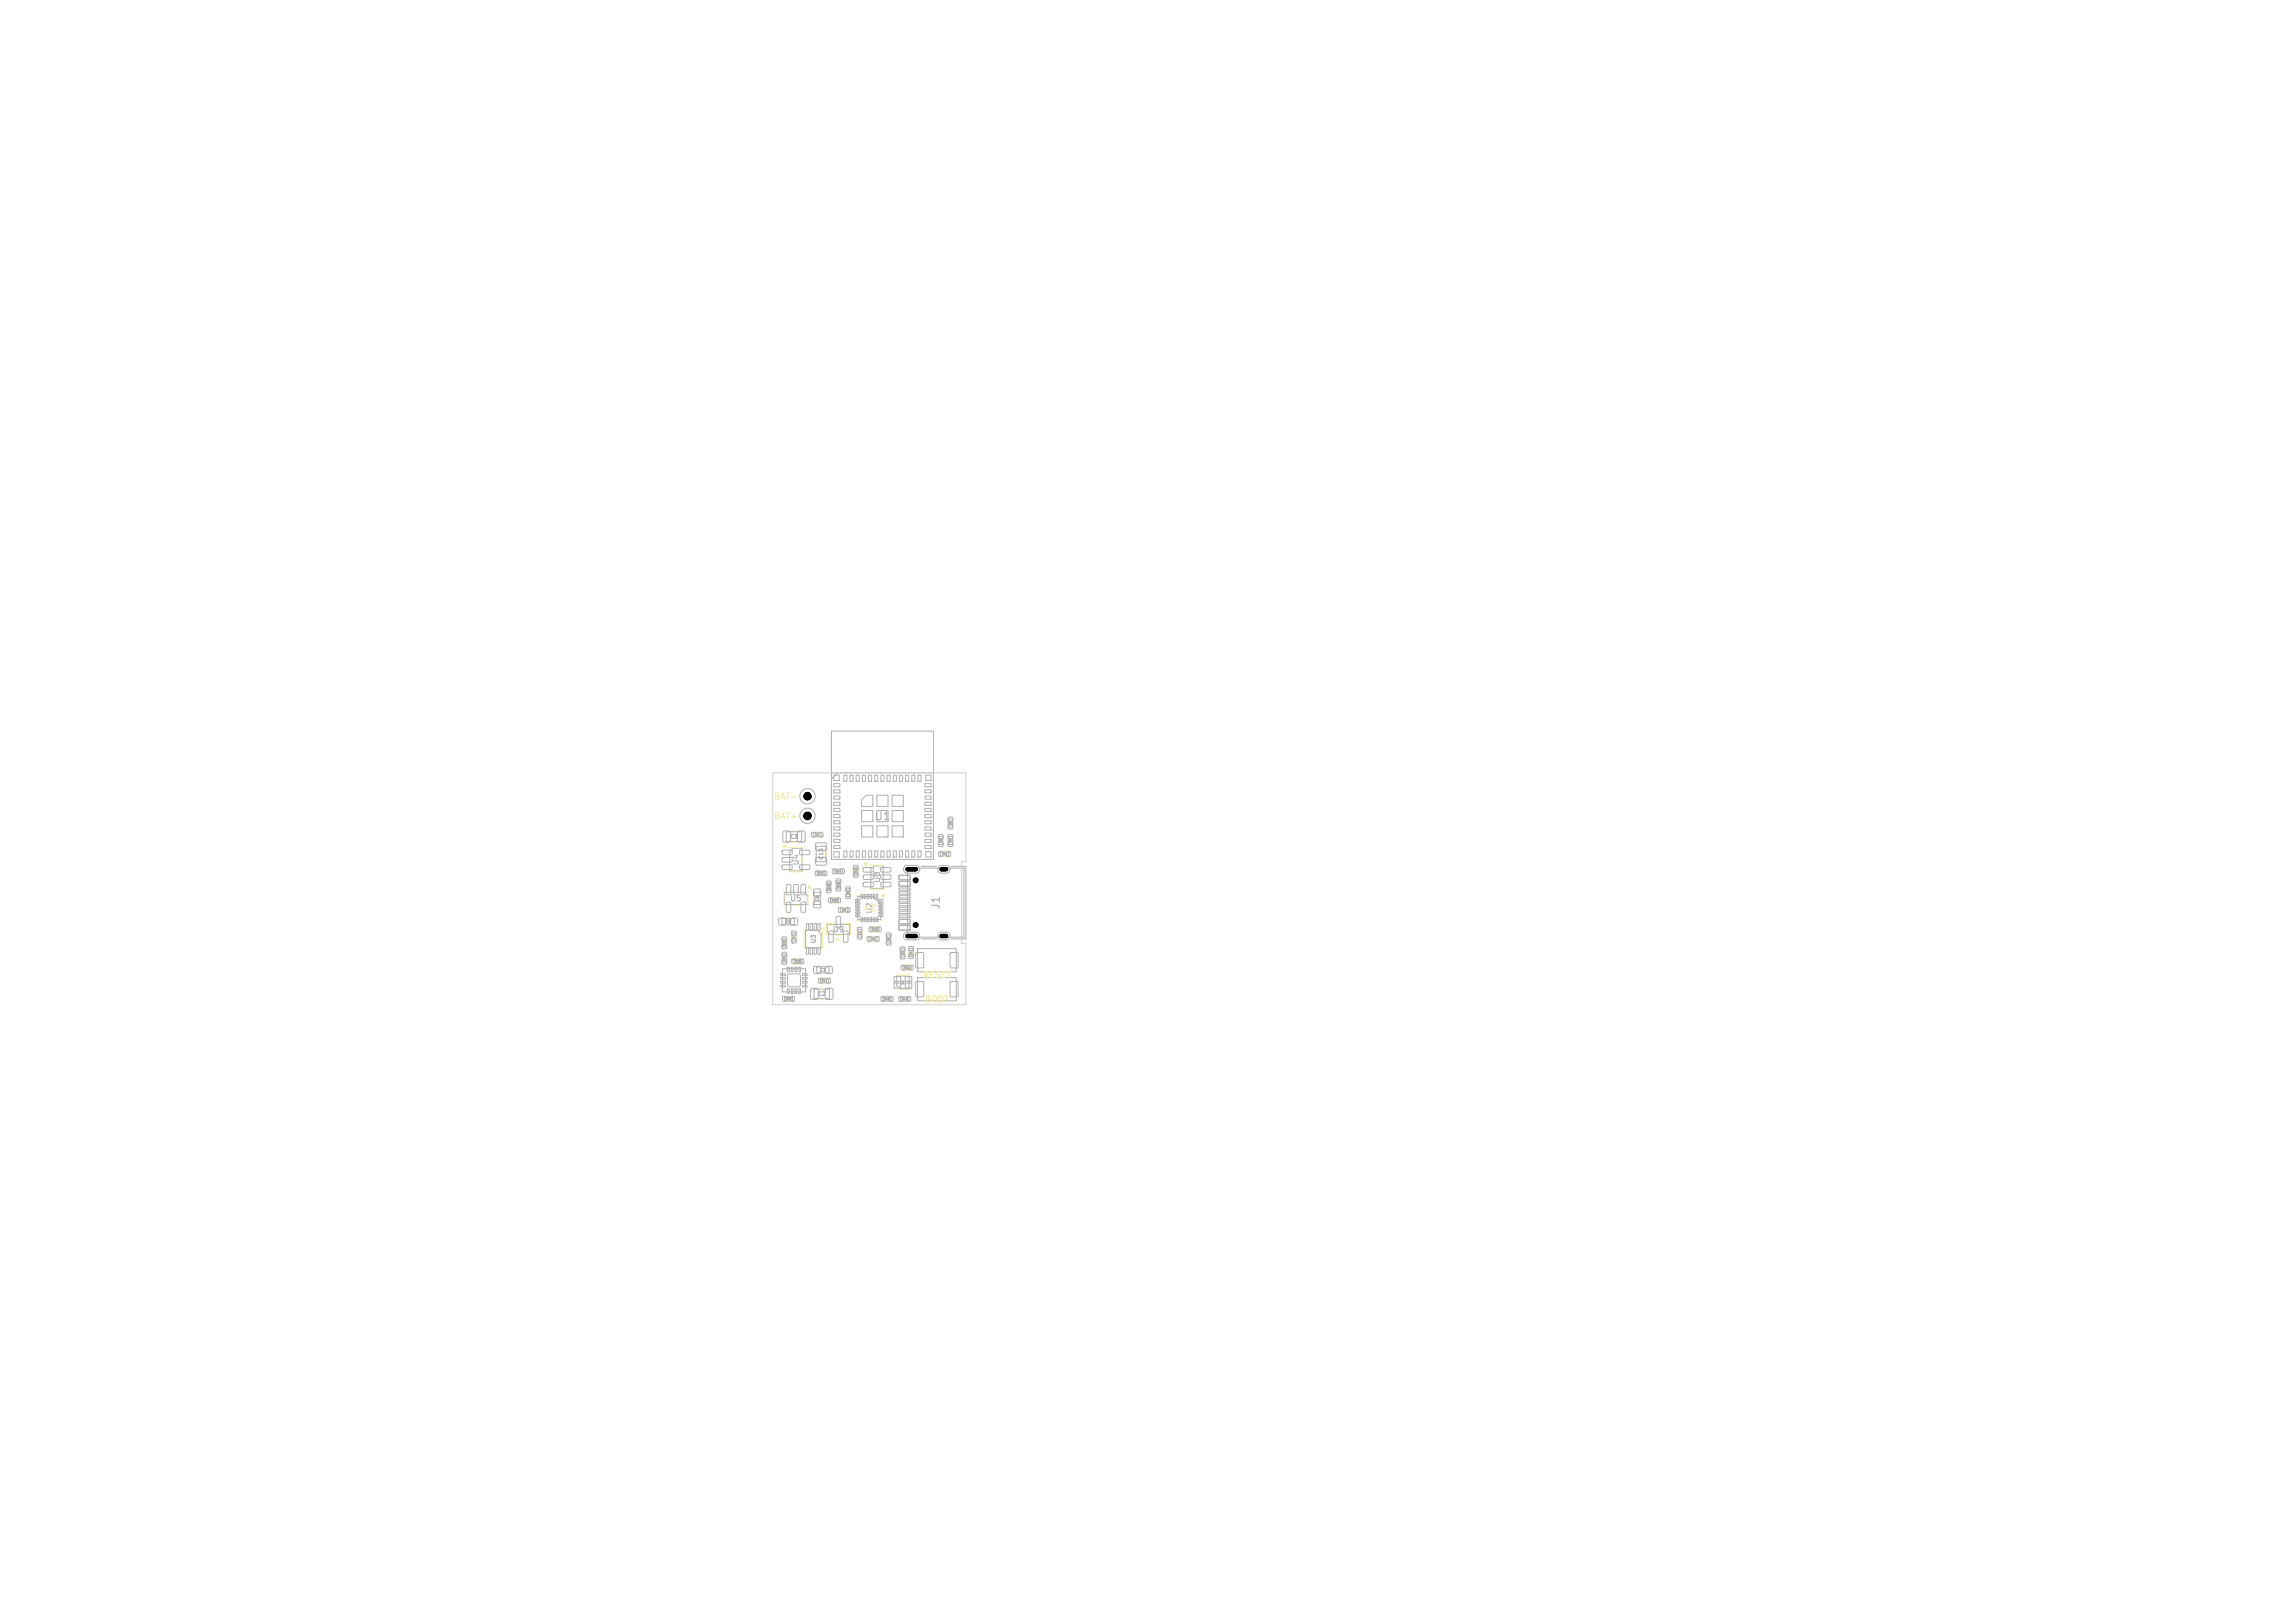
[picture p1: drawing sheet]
<svg xmlns="http://www.w3.org/2000/svg" width="297mm" height="210mm" viewBox="0 0 297 210" stroke-linecap="round" stroke-linejoin="round" font-family="sans-serif">
<defs><g id="words">
<g font-size="1.4" fill="#afafaf">
<text x="113.1" y="106.3">U1</text>
<text x="121.8" y="117.8" transform="rotate(-90 121.8 117.8)">J1</text>
</g>
<g font-size="1.1" fill="#f2eda1">
<text x="100.1" y="103.6">BAT-</text>
<text x="100.1" y="106.1">BAT+</text>
<text x="119.4" y="126.7">RESET</text>
<text x="119.6" y="129.9">BOOT</text>
</g>
<g font-size="1" fill="#afafaf">
<text x="103.5" y="112.1" transform="rotate(-90 103.5 112.1)">U4</text>
<text x="102.2" y="116.8">U5</text>
<text x="114" y="114.3" transform="rotate(-90 114 114.3)">U8</text>
</g>
<g font-size="1" fill="#f2eda1">
<text x="113" y="118.3" transform="rotate(-90 113 118.3)">U2</text>
<text x="107.7" y="120.8">U9</text>
</g>
<text font-size=".8" fill="#afafaf" x="105.7" y="122.1" transform="rotate(-90 105.7 122.1)">U3</text>
<g font-size=".7" fill="#afafaf">
<text x="102.2" y="108.6">C3</text>
<text x="106.6" y="111.3" transform="rotate(-90 106.6 111.3)">C13</text>
<text x="105.8" y="129">C2</text>
</g>
<g font-size=".6" fill="#afafaf">
<text x="101.6" y="119.5">C5</text>
<text x="106" y="116.7" transform="rotate(-90 106 116.7)">C6</text>
<text x="106.1" y="125.8">C1</text>
</g>
<g font-size=".4" fill="#afafaf">
<text x="123.2" y="106.8" transform="rotate(-90 123.2 106.8)">R9</text>
<text x="108.1" y="112.9">R14</text>
<text x="110.9" y="113.2" transform="rotate(-90 110.9 113.2)">R15</text>
<text x="121.9" y="109" transform="rotate(-90 121.9 109)">R8</text>
<text x="122" y="110.7">R3</text>
<text x="123.2" y="109" transform="rotate(-90 123.2 109)">R4</text>
<text x="107.6" y="116.7">R18</text>
<text x="108.7" y="114.9" transform="rotate(-90 108.7 114.9)">R10</text>
<text x="101.7" y="124.4" transform="rotate(-90 101.7 124.4)">R21</text>
<text x="101.7" y="122.4" transform="rotate(-90 101.7 122.4)">R20</text>
<text x="102.8" y="124.6">R23</text>
<text x="102.9" y="121.5" transform="rotate(-90 102.9 121.5)">R7</text>
<text x="112.7" y="121.7">R5</text>
<text x="115.2" y="121.8" transform="rotate(-90 115.2 121.8)">R1</text>
<text x="117" y="123.6" transform="rotate(-90 117 123.6)">R2</text>
<text x="118.1" y="123.7" transform="rotate(-90 118.1 123.7)">R11</text>
<text x="101.6" y="129.4">R22</text>
<text x="106.3" y="127.1">R17</text>
<text x="114.4" y="129.4">R16</text>
<text x="116.7" y="129.4">R13</text>
<text x="117.1" y="127.4" transform="rotate(-90 117.1 127.4)">D1</text>
</g>
<g font-size=".3" fill="#afafaf">
<text x="105.5" y="108.2">C4</text>
<text x="105.9" y="113.2">C11</text>
<text x="107.4" y="115.1" transform="rotate(-90 107.4 115.1)">C10</text>
<text x="109" y="117.9">C9</text>
<text x="109.9" y="115.8" transform="rotate(-90 109.9 115.8)">C8</text>
<text x="111.4" y="121" transform="rotate(-90 111.4 121)">C7</text>
</g>
</g></defs>
<g fill="none" stroke="#afafaf" stroke-width=".13">
<path d="M107.6 94.6h13.2v16.6h-13.2zM100.8 118.8h.2h.6l.1 .2-.1 .7h-.2h-.6v-.2zM101.2 118.9h1.6v.8h-1.6zM101.2 110h1.2l.1 .2v.3l-.1 .1h-1.1l-.1-.1zM101.2 111h1.2l.1 .1v.4l-.1 .1-1.1-.1-.1-.1zM101.2 111.9h1.2l.1 .2v.3l-.1 .1h-1.1l-.1-.1zM101.4 107.6l.6-.1 .3 .2v1l-.2 .3h-.5l-.3-.2v-1zM101.6 115.5h2.4l.4 .4v1.2h-2.8zM101.7 107.6h2v1.3h-2zM101.8 114.5h.4h.1l.1 1.1-.1 .2h-.4l-.1-.1zM101.8 116.8l.4-.1 .1 .1 .1 1.1-.1 .1-.4 .1-.1-.1zM102.2 110.2l.4-.4h1.2v2.9h-1.6z"/>
<path d="M102.4 118.8h.1h.7v.2v.7h-.2h-.6l-.1-.2zM102.7 114.5h.4h.2v1.1l-.1 .2h-.4l-.1-.1zM103.3 107.6l.6-.1 .3 .2v1l-.2 .3h-.5l-.3-.2v-1zM103.5 111.9h1.2l.1 .2v.3l-.1 .1h-1.1l-.1-.1zM103.5 110h1.2l.1 .2v.3l-.1 .1h-1.1l-.1-.1zM103.7 114.5h.4h.1l.1 1.1-.1 .2h-.4l-.1-.1zM103.7 116.8l.4-.1 .1 .1 .1 1.1-.1 .1-.4 .1-.1-.1zM104.4 119.5l.2 .1v.8l-.2-.1zM104.9 119.5l.2 .1v.8l-.2-.1zM105 107.7h.5v.6h-.5zM105.2 107.8h1v.5h-1zM105.3 115.1l.2-.1 .7 .1v.2v.6h-.2h-.7v-.2z"/>
<path d="M105.3 116.6h.2h.7v.2v.6l-.2 .1-.7-.1v-.1zM105.4 115.5h.8v1.6h-.8zM105.4 119.5l.2 .1v.8l-.2-.1zM105.5 112.7h.5v.6h-.5zM105.6 111h.2h1l.2 .2v.6l-.3 .2-1-.1-.2-.2zM105.6 109.1h.2h1l.2 .2v.6l-.3 .2-1-.1-.2-.2zM105.6 109.5h1.3v2h-1.3zM105.8 112.8h.9v.5h-.9zM105.9 119.5l.2 .1v.8l-.2-.1zM106 107.7h.5v.6h-.5zM106.4 113.1h.2M106.5 112.7h.5v.6h-.5z"/>
<path d="M107 115h.5v.5h-.5zM107 114h.5v.5h-.5zM107 114.3h.5v1h-.5zM107 119.6h3v1.3h-2.6l-.4-.3zM107.3 116.2h.4v.6h-.4zM107.5 116.2h1v.6h-1zM107.6 100h13.2M107.8 112.5h.4v.5h-.4zM107.9 101.4h.8v.4h-.8zM107.9 102.2h.8v.4h-.8zM107.9 103h.8v.4h-.8zM107.9 103.8h.8v.4h-.8z"/>
<path d="M107.9 104.6h.8v.4h-.8zM107.9 105.4h.8v.4h-.8zM107.9 106.2h.8v.4h-.8zM107.9 107h.8v.4h-.8zM107.9 107.8h.8v.4h-.8zM107.9 108.6h.8v.4h-.8zM107.9 109.4h.8v.4h-.8zM107.9 110.2h.7v.7h-.7zM107.9 100.3h.7v.7h-.7zM108 112.5h1v.5h-1zM108.2 114.8h.6v.4h-.6zM108.2 113.8h.6v.4h-.6z"/>
<path d="M108.2 114h.6v1h-.6zM108.2 118.6h.4l.2 .1v1.2l-.1 .1-.4 .1-.1-.1zM108.3 116.2h.4v.6h-.4zM108.4 100l-.8 .8M108.5 117.5h.5v.5h-.5zM108.7 117.5h1v.5h-1zM108.8 112.5h.4v.5h-.4zM109.2 110.1h.4v.8h-.4zM109.2 100.3h.4v.8h-.4zM109.5 114.8h.5v.5h-.5zM109.5 115.7h.5v.5h-.5zM109.5 117.5h.5v.5h-.5z"/>
<path d="M109.5 115h.5v1h-.5zM110 110.1h.4v.8h-.4zM110 100.3h.4v.8h-.4zM110.5 113h.5v.5h-.5zM110.5 112h.5v.5h-.5zM110.5 112.2h.5v1.1h-.5zM110.7 116.4h.5l.1 .2h-.5zM110.7 116.8h.5l.1 .2h-.5zM110.7 117.2h.5l.1 .2h-.5zM110.7 117.6h.5l.1 .2h-.5zM110.7 118h.5l.1 .2h-.5zM110.7 118.4h.5l.1 .2h-.5z"/>
<path d="M110.8 110.1h.4v.8h-.4zM110.8 100.3h.4v.8h-.4zM111.4 115.7l.2 .1v.5l-.2-.1zM111.4 118.7l.2 .1v.5l-.2-.1zM111.5 103.5l.6-.6h.8v1.5h-1.4zM111.5 104.9h1.4v1.4h-1.4zM111.5 106.9h1.4v1.4h-1.4zM111.6 110.1h.4v.8h-.4zM111.6 100.3h.4v.8h-.4zM111.7 112.3h1.2l.1 .1v.4l-.1 .1-1.1-.1-.1-.1zM111.7 113.2h1.2l.1 .2v.3l-.1 .1h-1.1l-.1-.1zM111.7 114.2h1.2l.1 .1v.4l-.1 .1-1.1-.1-.1-.1z"/>
<path d="M111.8 115.7l.2 .1v.5l-.2-.1zM111.8 118.7l.2 .1v.5l-.2-.1zM112.2 115.7l.2 .1v.5l-.2-.1zM112.2 118.7l.2 .1v.5l-.2-.1zM112.4 110.1h.4v.8h-.4zM112.4 100.3h.4v.8h-.4zM112.5 120h.5v.5h-.5zM112.6 115.7l.2 .1v.5l-.2-.1zM112.6 118.7l.2 .1v.5l-.2-.1zM112.7 112.5l.4-.4h1.2v2.9h-1.6zM112.7 120h1.1v.5h-1.1zM113 115.7l.2 .1v.5l-.2-.1z"/>
<path d="M113 118.7l.2 .1v.5l-.2-.1zM113.2 110.1h.4v.8h-.4zM113.2 100.3h.4v.8h-.4zM113.4 115.7l.2 .1v.5l-.2-.1zM113.4 118.7l.2 .1v.5l-.2-.1zM113.5 102.9h1.4v1.5h-1.4zM113.5 106.9h1.4v1.4h-1.4zM113.5 120h.5v.5h-.5zM113.7 118.4h.5l.1 .2h-.5zM113.7 118h.5l.1 .2h-.5zM113.7 117.6h.5l.1 .2h-.5zM113.7 117.2h.5l.1 .2h-.5z"/>
<path d="M113.7 116.8h.5l.1 .2h-.5zM113.7 116.4h.5l.1 .2h-.5zM114 110.1h.4v.8h-.4zM114 100.3h.4v.8h-.4zM114 114.2h1.2l.1 .1v.4l-.2 .1-1-.1-.1-.1zM114 113.2h1.2l.1 .2v.3l-.2 .1h-1l-.1-.1zM114 112.3h1.2l.1 .1v.4l-.2 .1-1-.1-.1-.1zM114.8 110.1h.4v.8h-.4zM114.8 100.3h.4v.8h-.4zM115.5 102.9h1.4v1.5h-1.4zM115.5 104.9h1.4v1.4h-1.4zM115.5 106.9h1.4v1.4h-1.4z"/>
<path d="M115.6 110.1h.4v.8h-.4zM115.6 100.3h.4v.8h-.4zM116.3 119.8h1.5v.6h-1.5zM116.3 119h1.5v.6h-1.5zM116.3 117.9h1.5v.3h-1.5zM116.3 116.9h1.5v.3h-1.5zM116.3 116.4h1.5v.3h-1.5zM116.3 115.4h1.5v.3h-1.5zM116.3 114.1h1.5v.6h-1.5zM116.3 113.3h1.5v.6h-1.5zM116.3 114.9h1.5v.3h-1.5zM116.3 115.9h1.5v.3h-1.5z"/>
<path d="M116.3 117.4h1.5v.3h-1.5zM116.3 118.4h1.5v.3h-1.5zM116.4 110.1h.4v.8h-.4zM116.4 100.3h.4v.8h-.4zM117.1 112.1l.3-.1h1.1a.5 .5 0 0 1 .5 .5 .5 .5 0 0 1-.5 .5h-1.1a.5 .5 0 0 1-.4-.3 .5 .5 0 0 1 .1-.6zM117.2 110.1h.4v.8h-.4zM117.2 100.3h.4v.8h-.4zM117.4 112.3h7.3v9h-7.3zM118 110.1h.4v.8h-.4zM118 100.3h.4v.8h-.4zM118.8 110.1h.4v.8h-.4zM118.8 100.3h.4v.8h-.4z"/>
<path d="M119.2 112.1h2M119.7 109.4h.8v.4h-.8zM119.7 108.6h.8v.4h-.8zM119.7 107.8h.8v.4h-.8zM119.7 107h.8v.4h-.8zM119.7 106.2h.8v.4h-.8zM119.7 105.4h.8v.4h-.8zM119.7 104.6h.8v.4h-.8zM119.7 103.8h.8v.4h-.8zM119.7 103h.8v.4h-.8zM119.7 102.2h.8v.4h-.8zM119.7 101.4h.8v.4h-.8z"/>
<path d="M119.8 100.3h.7v.7h-.7zM119.8 110.2h.7v.7h-.7zM121.5 109h.5v.5h-.5zM121.5 108h.5v.5h-.5zM121.5 108.2h.5v1.1h-.5zM121.5 112.1l.3-.1h.7a.5 .5 0 0 1 .4 .5 .5 .5 0 0 1-.4 .5h-.7a.5 .5 0 0 1-.4-.3 .5 .5 0 0 1 .1-.6zM121.5 110.2h.5v.6h-.5zM121.7 110.2h1.1v.6h-1.1zM122.5 110.2h.5v.6h-.5zM122.7 106.8h.6v.4h-.6zM122.7 105.8h.6v.4h-.6zM122.7 109h.6v.5h-.6z"/>
<path d="M122.7 108h.6v.5h-.6zM122.7 106h.6v1h-.6zM122.7 108.2h.6v1.1h-.6zM123.1 112.1h1.9v9.4h-1.9M101.1 126h.5v.2h-.5zM101.1 126.5h.5v.2h-.5zM101.1 127h.5v.2h-.5zM101.1 127.5h.5v.2h-.5zM101.2 122.3h.6v.4h-.6zM101.2 121.3h.6v.4h-.6zM101.2 124.3h.6v.4h-.6zM101.2 123.3h.6v.4h-.6z"/>
<path d="M101.2 121.5h.6v1h-.6zM101.2 123.5h.6v1h-.6zM101.2 125.4h3.1v3h-3.1zM101.3 129h.5v.5h-.5zM101.5 129h1.1v.5h-1.1zM101.6 123.7v.1M101.9 128h.2v.5h-.2zM101.9 125.2h.2v.5h-.2zM102 126.1l.2-.1 1.3 .1 .1 .2-.1 1.3-.2 .1-1.3-.1-.1-.2zM102.3 129h.5v.5h-.5zM102.4 128h.2v.5h-.2zM102.4 125.2h.2v.5h-.2z"/>
<path d="M102.5 121.5h.5v.5h-.5zM102.5 120.5h.5v.5h-.5zM102.5 120.7h.5v1.1h-.5zM102.5 124.1h.5v.6h-.5zM102.7 124.1h1.1v.6h-1.1zM102.9 128h.2v.5h-.2zM102.9 125.2h.2v.5h-.2zM103.4 128h.2v.5h-.2zM103.4 125.2h.2v.5h-.2zM103.5 124.1h.5v.6h-.5zM103.9 127.5h.5v.2h-.5zM103.9 127h.5v.2h-.5z"/>
<path d="M103.9 126.5h.5v.2h-.5zM103.9 126h.5v.2h-.5zM104.3 120.4h1.5l.4 .5v1.8h-1.9zM104.4 122.6l.2 .1v.8l-.2-.1zM104.9 122.6l.2 .1v.8l-.2-.1zM105 127.9h.6l.3 .1v1.1l-.2 .2h-.6l-.2-.1v-1.1zM105.3 125.1l.2-.1 .6 .1 .1 .2-.1 .6-.2 .1-.6-.1v-.1zM105.4 128h2v1.2h-2zM105.4 122.6l.2 .1v.8l-.2-.1zM105.7 125.1h1.6v.8h-1.6zM105.9 122.6l.2 .1v.8l-.2-.1zM106 126.6h.4v.6h-.4z"/>
<path d="M106.2 126.6h1v.6h-1zM106.9 127.9h.6l.3 .1v1.1l-.2 .2h-.6l-.2-.1v-1.1zM106.9 125.1l.1-.1 .7 .1v.2v.6l-.2 .1-.6-.1-.1-.1zM107 126.6h.4v.6h-.4zM107.3 120.5h.4h.1v1.3v.1h-.4l-.1-.1zM109.2 120.5h.4h.1v1.3v.1h-.4l-.1-.1zM111 120h.5v.5h-.5zM111 121h.5v.5h-.5zM111 120.3h.5v1h-.5zM112.3 121.2h.4v.6h-.4zM112.5 121.2h1v.6h-1zM112.9 120.2h.2v-.1h-.2v.3"/>
<path d="M113 120.2l.1 .2M113.2 120.4h.1M113.2 120.2l.1-.1v.3M113.3 121.2h.4v.6h-.4zM113.5 120.4h.1M113.5 120.3v.1M113.6 120.1l-.2 .1 .2 .1M113.6 120.1h.1M113.6 120.1l-.1 .2M113.6 120.2v.1M113.6 120.2h.1M114.1 129h.4v.5h-.4z"/>
<path d="M114.3 129h1v.5h-1zM114.7 121.8h.6v.4h-.6zM114.7 120.8h.6v.4h-.6zM114.7 121h.6v1h-.6zM115.1 129h.4v.5h-.4zM115.7 127.2h.9v.7h-.9zM115.7 126.4h.9v.6h-.9zM116 126.3h1.7v1.6h-1.3l-.4-.4zM116.4 129h.4v.5h-.4zM116.5 123.6h.6v.4h-.6zM116.5 122.6h.6v.4h-.6zM116.5 122.8h.6v1h-.6z"/>
<path d="M116.6 129h1v.5h-1zM116.7 124.9h.4v.6h-.4zM116.9 124.9h1v.6h-1zM117.1 120.8l.3-.2h1.1a.5 .5 0 0 1 .5 .5 .5 .5 0 0 1-.5 .5h-1.1a.5 .5 0 0 1-.4-.3 .5 .5 0 0 1 .1-.5zM117.1 125.2l.1 .1M117.1 126.4h.9v.6h-.9zM117.1 127.2h.9v.7h-.9zM117.2 125.1h-.1v.2M117.2 125.1h.1M117.2 125.2h-.1M117.2 125.1v.1M117.2 125.2h.1"/>
<path d="M117.3 125.3h.2M117.3 125.1h.1v.2M117.4 129h.4v.5h-.4zM117.6 123.5h.6v.5h-.6zM117.6 122.5h.6v.5h-.6zM117.6 122.7h.6v1.1h-.6zM117.7 124.9h.4v.6h-.4zM117.7 125.1h-.1M117.7 125.1h.1M117.7 125.1l-.1 .2h.1M118 122.9v.2M118.5 123.3h.9h.1v1.8v.1l-.8 .1-.2-.1z"/>
<path d="M118.5 127h.9l.1 .1v1.7v.2h-.8l-.2-.1zM118.7 122.8h5v3h-5zM118.7 126.5h5v3h-5zM119.2 121.5h2M121.5 120.8l.3-.2h.7a.5 .5 0 0 1 .4 .5 .5 .5 0 0 1-.4 .5h-.7a.5 .5 0 0 1-.4-.3 .5 .5 0 0 1 .1-.5zM123 123.3h.8h.2v1.8l-.1 .1-.8 .1-.1-.1zM123 127h.8l.2 .1v1.7l-.1 .2h-.8l-.1-.1z"/>
<circle cx="104.5" cy="105.6" r="1"/>
<circle cx="104.5" cy="103" r="1"/>
<circle cx="118.5" cy="113.9" r=".32"/>
<circle cx="118.5" cy="119.7" r=".32"/>
</g>
<path d="M111 116h2l1 1v2h-3z" fill="none" stroke="#afafaf" stroke-width=".15"/>
<g fill="none" stroke="#f2eda1" stroke-width=".13">
<path d="M101.5 115.3v1.9M101.9 118.7h.2M101.9 119.8h.2M102.1 109.7h1.8M102.1 112.8h1.8M102.4 103.1h.7M102.5 107.5h.5M102.5 109h.5M102.6 117.2h.8M103.9 110.9v.7M104.5 115.3v1.9M105.2 116.1v.3"/>
<path d="M105.5 110.2v.6M105.6 107.6h.3M105.6 108.4h.3M106.1 112.6h.3M106.1 113.4h.3M106.3 116.1v.3M106.9 114.6v.3M107 110.2v.6M107.6 114.6v.3M107.8 116.1h.4M107.8 116.9h.4M107.9 119.5h-1l.1 1.5"/>
<path d="M108.1 114.3v.4M108.3 112.4h.4M108.3 113.1h.4M108.9 114.3v.4M109.1 119.5h1l-.1 1.5M109.1 117.4h.3M109.1 118.1h.3M109.4 115.4v.2M110.1 115.4v.2M110.4 112.6v.3M110.9 118.9v.2h.3M111.1 112.6v.3"/>
<path d="M111.2 115.9h-.3v.3M111.8 117.6h.6M112.6 112h1.8M112.6 115h1.8M113.1 119.9h.3M114.1 118.9v.2h-.2M121.4 108.6v.3M122.1 110.1h.3M122.1 110.9h.3M122.1 108.6v.3M122.6 106.3v.4M122.6 108.6v.3"/>
<path d="M123.4 106.3v.4M123.4 108.6v.3M101.1 121.8v.4M101.1 123.8v.4M101.9 121.8v.4M101.9 123.8v.4M101.9 128.9h.3M101.9 129.6h.3M102.4 121.1v.3M103.1 124h.3M103.1 124.8h.3M103.1 121.1v.3"/>
<path d="M104.1 120.2v2.6M106.1 127.9h.5M106.1 129.3h.5M106.4 125h.2M106.4 126h.2M106.4 120.4v2.4M106.5 126.5h.4M106.5 127.3h.4M110.9 120.6v.3M111.6 120.6v.3M112.8 121.1h.4M112.8 121.9h.4"/>
<path d="M113.1 120.6h.3M114.6 121.3v.4M114.6 128.9h.4M114.6 129.6h.4M115.4 121.3v.4M116 126.2h1.7M116.4 123.1v.4M116.5 128.1h1.2M116.9 128.9h.4M116.9 129.6h.4M117.2 123.1v.4M117.2 124.8h.4"/>
<path d="M117.2 125.6h.4M117.5 123.1v.3M118.3 123.1v.3"/>
</g>
<g fill="#f2eda1" stroke="#f2eda1" stroke-width=".13">
<path d="M104.5 114.8l.3-.2v.4z"/>
<path d="M114.1 115.9l.3-.2v.4z"/>
<path d="M106.4 120.1l.2-.1v.2z"/>
<path d="M101.3 109.4h.5l-.2 .3z"/>
<path d="M108.1 121.6l.4-.3v.5z"/>
<path d="M111.8 111.7h.5l-.3 .3z"/>
</g>
<path d="M100 100h25v11.5h-.6v10.6h.6v7.9h-25z" fill="none" stroke="#d0d2cd" stroke-width=".13"/>
<g fill="#000" stroke="#000" stroke-width=".13">
<circle cx="104.5" cy="103" r=".5"/>
<circle cx="104.5" cy="105.6" r=".5"/>
<circle cx="118.5" cy="113.9" r=".32"/>
<circle cx="118.5" cy="119.7" r=".32"/>
</g>
<path d="M117.4 112.5h1.1M121.8 112.5h.6M117.4 121.1h1.1M121.8 121.1h.6" fill="none" stroke="#000" stroke-width=".6"/>
<use href="#words"/>
</svg>
